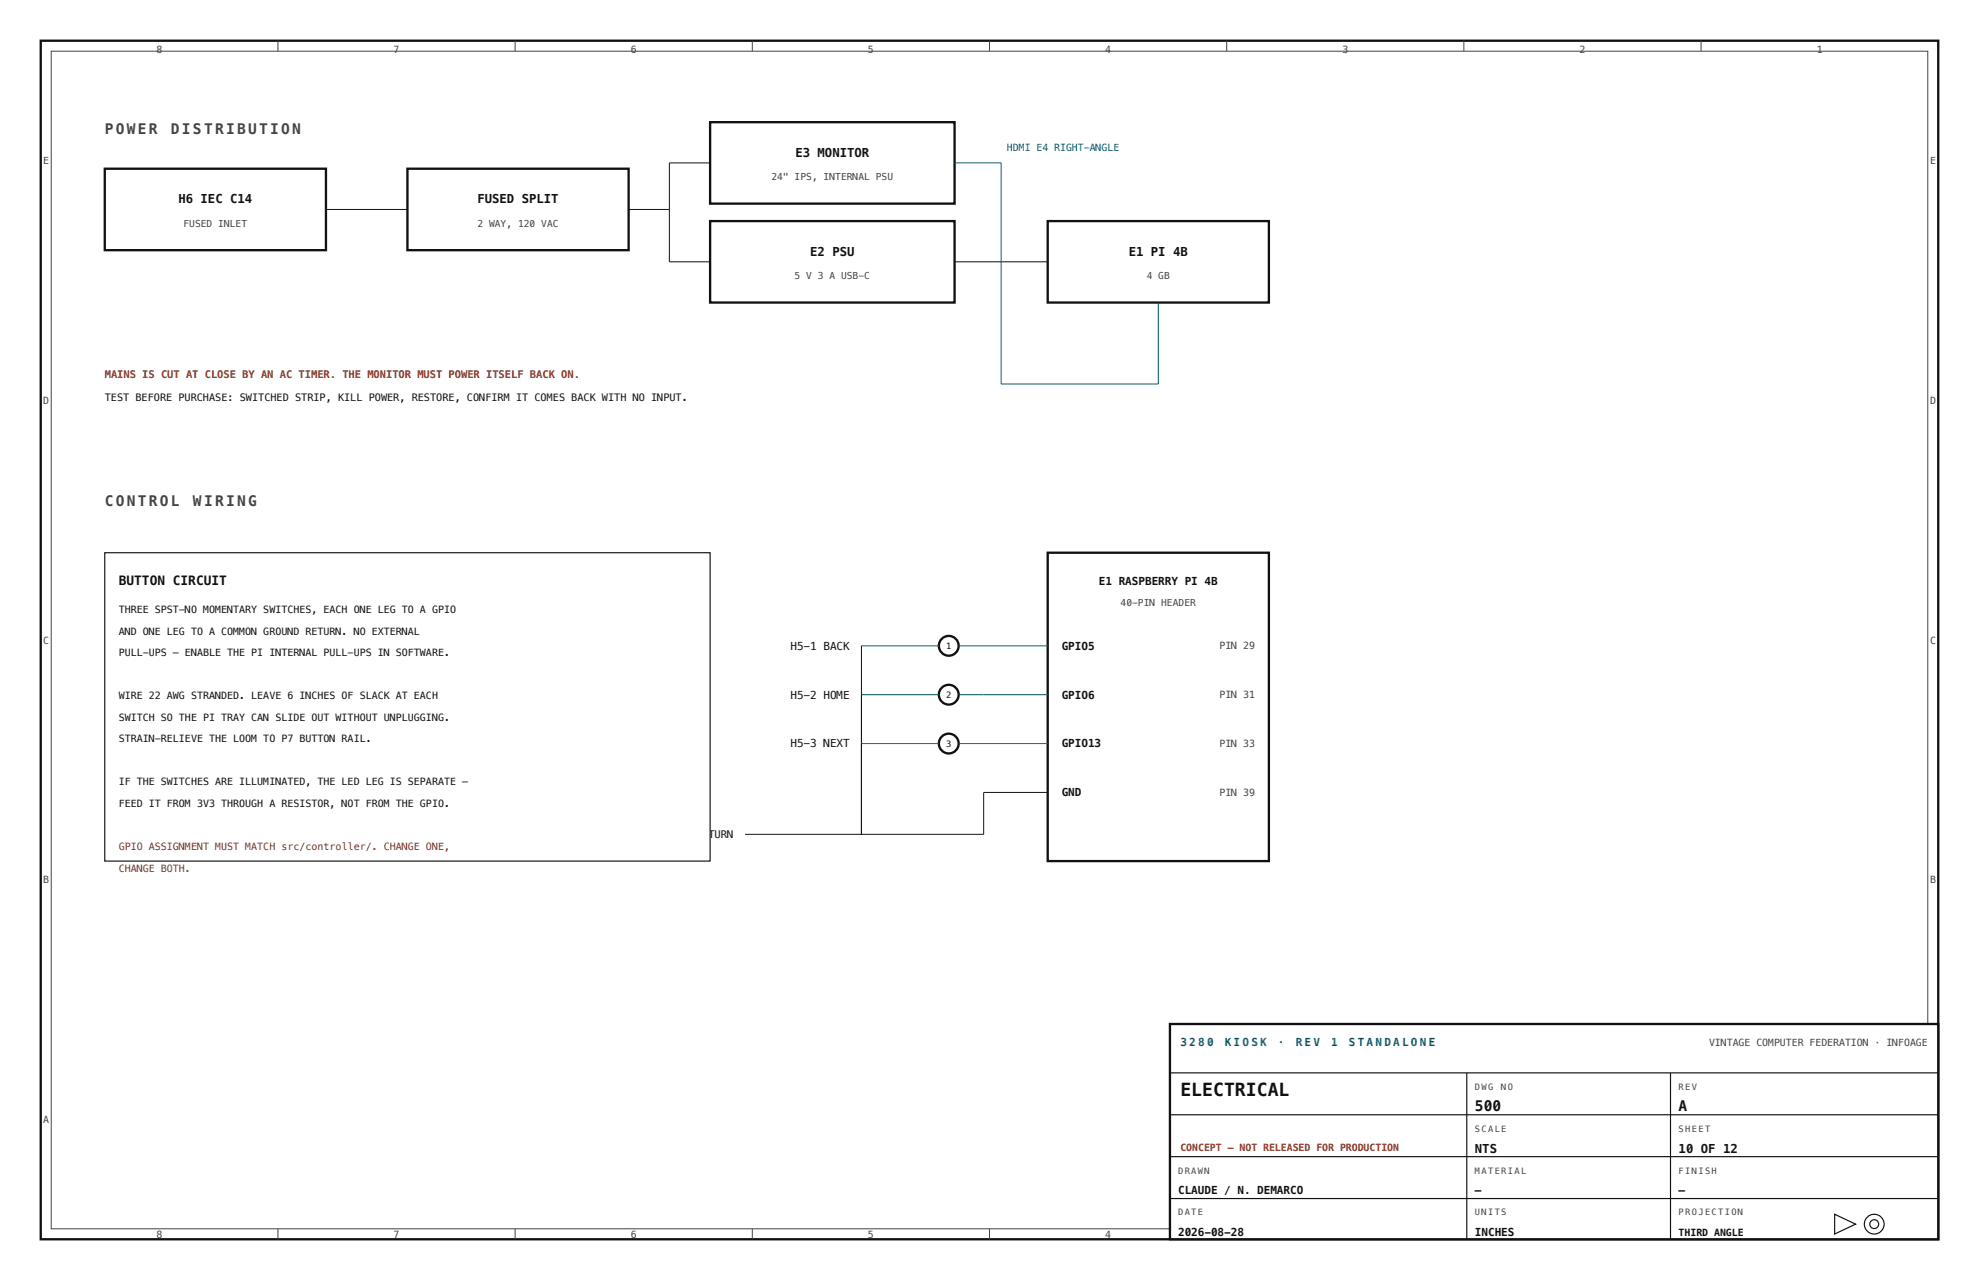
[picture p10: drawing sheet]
<svg xmlns="http://www.w3.org/2000/svg" width="432mm" height="279mm" viewBox="0 0 432 279" stroke-linecap="round" stroke-linejoin="round" font-family="sans-serif">
<defs><g id="words">
<text font-size="3.9" fill="#111" x="257.6" y="239.3">ELECTRICAL</text>
<g font-size="3.2" fill="#444">
<text x="22.9" y="29.2">POWER</text>
<text x="37.3" y="29.2">DISTRIBUTION</text>
<text x="22.9" y="110.5">CONTROL</text>
<text x="42.1" y="110.5">WIRING</text>
</g>
<g font-size="3.2" fill="#111">
<text x="321.8" y="242.4">500</text>
<text x="366.3" y="242.4">A</text>
</g>
<text font-size="2.8" fill="#111" x="25.9" y="127.8">BUTTON CIRCUIT</text>
<g font-size="2.7" fill="#111">
<text x="173.5" y="34.2">E3 MONITOR</text>
<text x="38.9" y="44.4">H6 IEC C14</text>
<text x="104.2" y="44.4">FUSED SPLIT</text>
<text x="176.8" y="55.8">E2 PSU</text>
<text x="246.3" y="55.8">E1 PI 4B</text>
<text x="321.8" y="251.6">NTS</text>
<text x="366.3" y="251.6">10 OF 12</text>
</g>
<g font-size="2.4" fill="#111">
<text x="239.8" y="127.8">E1 RASPBERRY PI 4B</text>
<text x="172.5" y="141.8">H5-1 BACK</text>
<text x="231.6" y="141.8">GPIO5</text>
<text x="172.5" y="152.5">H5-2 HOME</text>
<text x="231.6" y="152.5">GPIO6</text>
<text x="172.5" y="163.1">H5-3 NEXT</text>
<text x="231.6" y="163.1">GPIO13</text>
<text x="231.6" y="173.8">GND</text>
<text x="257" y="260.7">CLAUDE / N. DEMARCO</text>
<text x="321.8" y="260.7">—</text>
<text x="366.3" y="260.7">—</text>
<text x="257" y="269.9">2026-08-28</text>
<text x="321.8" y="269.9">INCHES</text>
</g>
<g font-size="2.4" fill="#0e5a6b">
<text x="257.6" y="228.2">3 2 8 0</text>
<text x="267.2" y="228.2">K I O S K</text>
<text x="278.8" y="228.2">·</text>
<text x="282.7" y="228.2">R E V</text>
<text x="290.4" y="228.2">1</text>
<text x="294.3" y="228.2">S T A N D A L O N E</text>
</g>
<text font-size="2.3" fill="#93331f" x="22.9" y="82.5">MAINS IS CUT AT CLOSE BY AN AC TIMER. THE MONITOR MUST POWER ITSELF BACK ON.</text>
<text font-size="2.3" fill="#111" x="142.3" y="182.9">COMMON RETURN</text>
<g font-size="2.2" fill="#444">
<text x="34.1" y="11.6">8</text>
<text x="85.9" y="11.6">7</text>
<text x="137.6" y="11.6">6</text>
<text x="189.4" y="11.6">5</text>
<text x="241.1" y="11.6">4</text>
<text x="292.9" y="11.6">3</text>
<text x="344.6" y="11.6">2</text>
<text x="396.4" y="11.6">1</text>
<text x="9.4" y="35.8">E</text>
<text x="421.1" y="35.8">E</text>
<text x="9.4" y="88.1">D</text>
<text x="421.1" y="88.1">D</text>
<text x="9.4" y="140.5">C</text>
<text x="266.1" y="141.7">PIN 29</text>
<text x="421.1" y="140.5">C</text>
<text x="266.1" y="152.4">PIN 31</text>
<text x="266.1" y="163.1">PIN 33</text>
<text x="266.1" y="173.7">PIN 39</text>
<text x="9.4" y="192.8">B</text>
<text x="421.1" y="192.8">B</text>
<text x="372.9" y="228.2">VINTAGE COMPUTER FEDERATION · INFOAGE</text>
<text x="9.4" y="245.1">A</text>
<text x="421.1" y="245.1">A</text>
<text x="34.1" y="270.1">8</text>
<text x="85.9" y="270.1">7</text>
<text x="137.6" y="270.1">6</text>
<text x="189.4" y="270.1">5</text>
<text x="241.1" y="270.1">4</text>
<text x="292.9" y="270.1">3</text>
<text x="344.6" y="270.1">2</text>
<text x="396.4" y="270.1">1</text>
</g>
<text font-size="2.2" fill="#0e5a6b" x="219.7" y="33">HDMI E4 RIGHT-ANGLE</text>
<g font-size="2.2" fill="#111">
<text x="22.9" y="87.6">TEST BEFORE PURCHASE: SWITCHED STRIP, KILL POWER, RESTORE, CONFIRM IT COMES BACK WITH NO INPUT.</text>
<text x="25.9" y="133.9">THREE SPST-NO MOMENTARY SWITCHES, EACH ONE LEG TO A GPIO</text>
<text x="25.9" y="138.6">AND ONE LEG TO A COMMON GROUND RETURN. NO EXTERNAL</text>
<text x="25.9" y="143.3">PULL-UPS — ENABLE THE PI INTERNAL PULL-UPS IN SOFTWARE.</text>
<text x="25.9" y="152.7">WIRE 22 AWG STRANDED. LEAVE 6 INCHES OF SLACK AT EACH</text>
<text x="25.9" y="157.4">SWITCH SO THE PI TRAY CAN SLIDE OUT WITHOUT UNPLUGGING.</text>
<text x="25.9" y="162.1">STRAIN-RELIEVE THE LOOM TO P7 BUTTON RAIL.</text>
<text x="25.9" y="171.4">IF THE SWITCHES ARE ILLUMINATED, THE LED LEG IS SEPARATE —</text>
<text x="25.9" y="176.1">FEED IT FROM 3V3 THROUGH A RESISTOR, NOT FROM THE GPIO.</text>
<text x="366.3" y="269.9">THIRD ANGLE</text>
</g>
<g font-size="2.2" fill="#93331f">
<text x="25.9" y="185.5">GPIO ASSIGNMENT MUST MATCH src/controller/. CHANGE ONE,</text>
<text x="25.9" y="190.2">CHANGE BOTH.</text>
<text x="257.6" y="251.2">CONCEPT — NOT RELEASED FOR PRODUCTION</text>
</g>
<g font-size="2.1" fill="#444">
<text x="168.3" y="39.4">24&quot; IPS, INTERNAL PSU</text>
<text x="40" y="49.5">FUSED INLET</text>
<text x="104.2" y="49.5">2 WAY, 120 VAC</text>
<text x="173.4" y="60.9">5 V 3 A USB-C</text>
<text x="250.2" y="60.9">4 GB</text>
<text x="244.5" y="132.3">40-PIN HEADER</text>
</g>
<g font-size="1.9" fill="#111">
<text x="206.4" y="141.6">1</text>
<text x="206.4" y="152.3">2</text>
<text x="206.4" y="163">3</text>
</g>
<g font-size="1.9" fill="#444">
<text x="321.8" y="237.9">DWG</text>
<text x="327.6" y="237.9">NO</text>
<text x="366.3" y="237.9">REV</text>
<text x="321.8" y="247">SCALE</text>
<text x="366.3" y="247">SHEET</text>
<text x="257" y="256.2">DRAWN</text>
<text x="321.8" y="256.2">MATERIAL</text>
<text x="366.3" y="256.2">FINISH</text>
<text x="257" y="265.3">DATE</text>
<text x="321.8" y="265.3">UNITS</text>
<text x="366.3" y="265.3">PROJECTION</text>
</g>
</g></defs>
<path d="M8.9 8.9h414v261.6h-414z" fill="none" stroke="#111" stroke-width=".51"/>
<g fill="none" stroke="#444" stroke-width=".22">
<path d="M11.2 11.2h409.4v257h-409.4zM60.6 8.9v2.3M112.4 8.9v2.3M164.1 8.9v2.3M215.9 8.9v2.3M267.7 8.9v2.3M319.4 8.9v2.3M371.2 8.9v2.3M60.6 268.2v2.3M112.4 268.2v2.3M164.1 268.2v2.3M215.9 268.2v2.3"/>
<path d="M267.7 268.2v2.3M319.4 268.2v2.3M371.2 268.2v2.3"/>
</g>
<path d="M255.3 223.5h167.6v47h-167.6z" fill="#fff" stroke="#111" stroke-width=".51"/>
<g fill="none" stroke="#111" stroke-width=".25">
<path d="M255.3 234.2h167.6M320 234.2v36.3M364.5 234.2v36.3M255.3 243.3h167.6M255.3 252.5h167.6M255.3 261.6h167.6M400.3 265l4.6 2.2-4.6 2.2z"/>
<circle cx="408.9" cy="267.2" r="2.16"/>
<circle cx="408.9" cy="267.2" r=".97"/>
</g>
<g fill="#fff" stroke="#111" stroke-width=".51">
<path d="M22.9 36.8h48.2v17.8h-48.2z"/>
<path d="M88.9 36.8h48.3v17.8h-48.3z"/>
<path d="M154.9 26.7h53.4v17.7h-53.4z"/>
<path d="M154.9 48.3h53.4v17.7h-53.4z"/>
<path d="M228.6 48.3h48.3v17.7h-48.3z"/>
</g>
<path d="M154.9 35.6h-8.9v21.5h8.9M71.1 45.7h17.8M137.2 45.7h8.8M208.3 57.1h20.3" fill="none" stroke="#111" stroke-width=".22"/>
<path d="M208.3 35.6h10.1v48.2h34.3v-17.8" fill="none" stroke="#0e5a6b" stroke-width=".22"/>
<path d="M228.6 120.6h48.3v67.4h-48.3z" fill="#fff" stroke="#111" stroke-width=".51"/>
<path d="M214.6 141h14" fill="none" stroke="#0e5a6b" stroke-width=".22"/>
<circle cx="207" cy="141" r="2.16" fill="#fff" stroke="#111" stroke-width=".51"/>
<path d="M188 141h16.9M209.2 141h5.4M214.6 151.6h14" fill="none" stroke="#0e5a6b" stroke-width=".22"/>
<path d="M188 141v41.1" fill="none" stroke="#111" stroke-width=".22"/>
<circle cx="207" cy="151.6" r="2.16" fill="#fff" stroke="#111" stroke-width=".51"/>
<path d="M188 151.6h16.9M209.2 151.6h5.4M214.6 162.3h14" fill="none" stroke="#0e5a6b" stroke-width=".22"/>
<path d="M188 151.6v30.5" fill="none" stroke="#111" stroke-width=".22"/>
<circle cx="207" cy="162.3" r="2.16" fill="#fff" stroke="#111" stroke-width=".51"/>
<path d="M188 162.3h16.9M209.2 162.3h5.4" fill="none" stroke="#0e5a6b" stroke-width=".22"/>
<path d="M188 162.3v19.8M228.6 173h-14v9.1h-52" fill="none" stroke="#111" stroke-width=".22"/>
<path d="M22.9 120.6h132v67.4h-132z" fill="#fff" stroke="#111" stroke-width=".25"/>
<use href="#words"/>
</svg>
